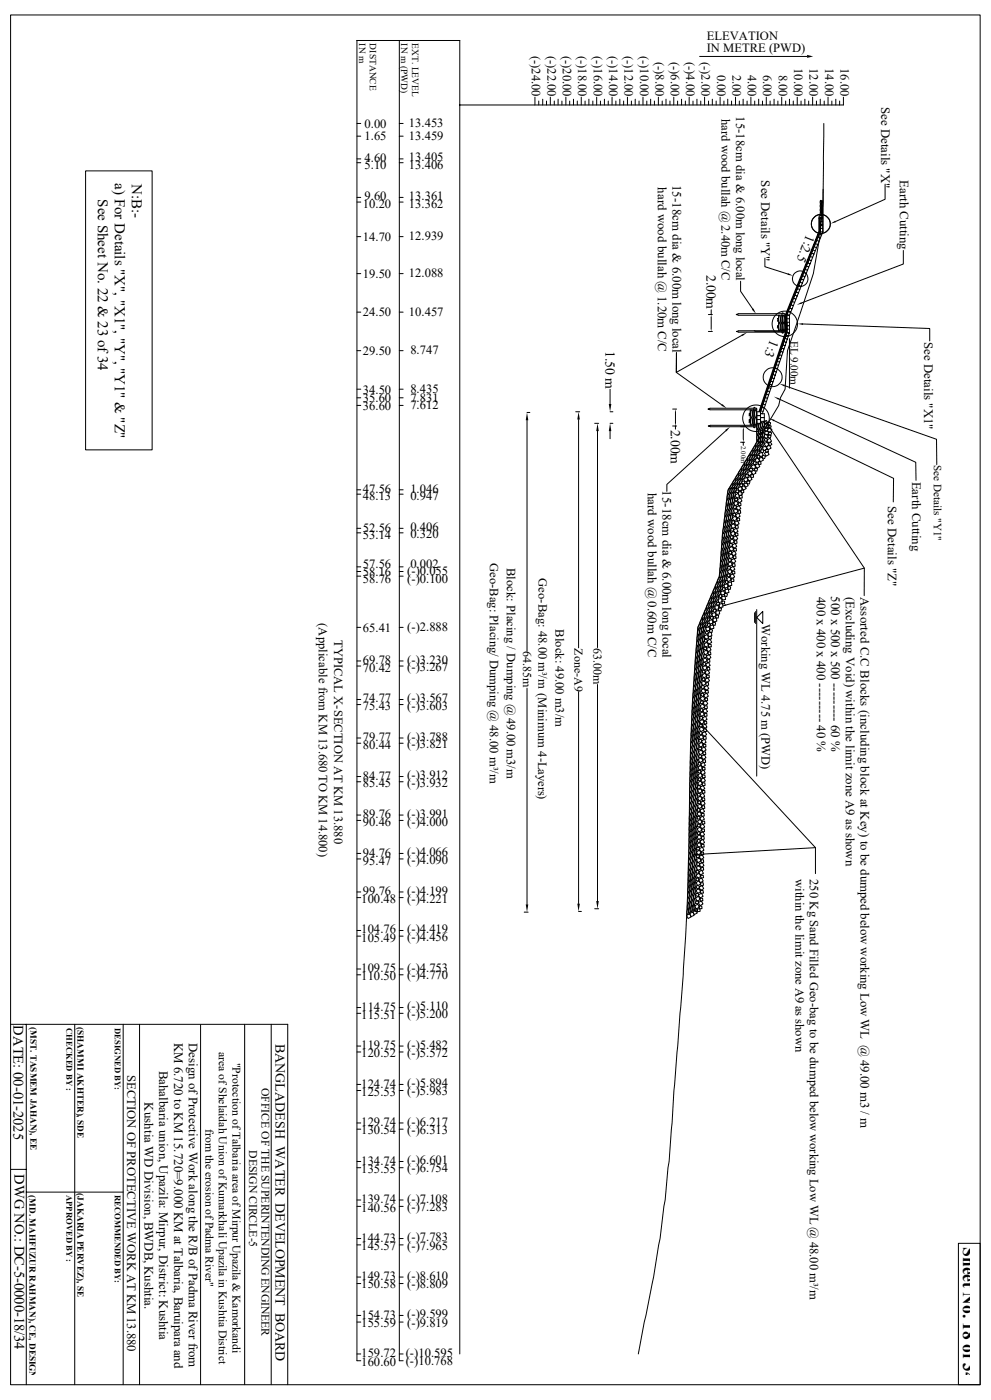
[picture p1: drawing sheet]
<svg xmlns="http://www.w3.org/2000/svg" width="297mm" height="420mm" viewBox="0 0 297 420" stroke-linecap="round" stroke-linejoin="round" font-family="sans-serif">
<defs><g id="words">
<text font-size="5.2" x="288.6" y="374.1" transform="rotate(90 288.6 374.1)">Sheet No. 18 of 34</text>
<g font-size="4.5">
<text x="29.3" y="59.8" transform="rotate(90 29.3 59.8)">See Sheet No. 22 &amp; 23 of 34</text>
<text x="34.4" y="55" transform="rotate(90 34.4 55)">a) For Details &quot;X&quot;, &quot;X1&quot;, &quot;Y&quot;, &quot;Y1&quot; &amp; &quot;Z&quot;</text>
<text x="39.5" y="55.2" transform="rotate(90 39.5 55.2)">N:B:-</text>
</g>
<g font-size="4.4">
<text x="4" y="307.6" transform="rotate(90 4 307.6)">DATE: 00-01-2025</text>
<text x="4.3" y="352.3" transform="rotate(90 4.3 352.3)">DWG NO.: DC-5-0000-18/34</text>
</g>
<text font-size="4.2" x="82.6" y="313.1" transform="rotate(90 82.6 313.1)">BANGLADESH WATER DEVELOPMENT BOARD</text>
<g font-size="4.1">
<text x="241.7" y="70.3" transform="rotate(112 241.7 70.3)">1:2.5</text>
<text x="211.8" y="82.4" transform="rotate(90 211.8 82.4)">2.00m</text>
<text x="230.9" y="101.7" transform="rotate(112 230.9 101.7)">1:3</text>
<text x="181.5" y="105.2" transform="rotate(90 181.5 105.2)">1.50 m</text>
<text x="201.1" y="128.9" transform="rotate(90 201.1 128.9)">2.00m</text>
</g>
<g font-size="3.9">
<text x="264.1" y="32.1" transform="rotate(90 264.1 32.1)">See Details &quot;X&quot;</text>
<text x="197.1" y="56.2" transform="rotate(90 197.1 56.2)">hard wood bullah @ 1.20m C/C</text>
<text x="201.6" y="55.5" transform="rotate(90 201.6 55.5)">15-18cm dia &amp; 6.00m long local</text>
<text x="228.1" y="54.1" transform="rotate(90 228.1 54.1)">See Details &quot;Y&quot;</text>
<text x="269.7" y="54" transform="rotate(90 269.7 54)">Earth Cutting</text>
<text x="276.9" y="102.6" transform="rotate(90 276.9 102.6)">See Details &quot;X1&quot;</text>
<text x="194.1" y="147.8" transform="rotate(90 194.1 147.8)">hard wood bullah @ 0.60m C/C</text>
<text x="198.5" y="147.1" transform="rotate(90 198.5 147.1)">15-18cm dia &amp; 6.00m long local</text>
<text x="273.3" y="144.5" transform="rotate(90 273.3 144.5)">Earth Cutting</text>
<text x="266.1" y="151.9" transform="rotate(90 266.1 151.9)">See Details &quot;Z&quot;</text>
<text x="244.8" y="179.1" transform="rotate(90 244.8 179.1)">400 x 400 x 400 --------- 40 %</text>
<text x="249.1" y="178.9" transform="rotate(90 249.1 178.9)">500 x 500 x 500 --------- 60 %</text>
<text x="253.4" y="179" transform="rotate(90 253.4 179)">(Excluding Void) within the limit zone A9 as shown</text>
<text x="257.9" y="179.1" transform="rotate(90 257.9 179.1)">Assorted C.C Blocks (including block at Key) to be dumped below working Low WL @ 49.00 m3 / m</text>
<text x="52.2" y="312.8" transform="rotate(90 52.2 312.8)">KM 6.720 to KM 15.720=9.000 KM at Talbaria, Baruipara and</text>
<text x="56.6" y="312.9" transform="rotate(90 56.6 312.9)">Design of Protective Work along the R/B of Padma River from</text>
<text x="47.7" y="321.2" transform="rotate(90 47.7 321.2)">Bahalbaria union, Upazila: Mirpur, District: Kushtia</text>
<text x="43.3" y="330.7" transform="rotate(90 43.3 330.7)">Kushtia WD Division, BWDB, Kushtia.</text>
</g>
<g font-size="3.8">
<text x="159.4" y="16.7" transform="rotate(90 159.4 16.7)">(-)24.00</text>
<text x="164" y="16.7" transform="rotate(90 164 16.7)">(-)22.00</text>
<text x="168.7" y="16.7" transform="rotate(90 168.7 16.7)">(-)20.00</text>
<text x="173.3" y="16.7" transform="rotate(90 173.3 16.7)">(-)18.00</text>
<text x="177.9" y="16.7" transform="rotate(90 177.9 16.7)">(-)16.00</text>
<text x="182.5" y="16.7" transform="rotate(90 182.5 16.7)">(-)14.00</text>
<text x="187.2" y="16.7" transform="rotate(90 187.2 16.7)">(-)12.00</text>
<text x="191.8" y="16.7" transform="rotate(90 191.8 16.7)">(-)10.00</text>
<text x="211.8" y="12">ELEVATION</text>
<text x="211.8" y="15.6">IN METRE (PWD)</text>
<text x="196.4" y="18.5" transform="rotate(90 196.4 18.5)">(-)8.00</text>
<text x="201" y="18.5" transform="rotate(90 201 18.5)">(-)6.00</text>
<text x="205.7" y="18.5" transform="rotate(90 205.7 18.5)">(-)4.00</text>
<text x="210.3" y="18.5" transform="rotate(90 210.3 18.5)">(-)2.00</text>
<text x="214.9" y="22.4" transform="rotate(90 214.9 22.4)">0.00</text>
<text x="219.5" y="22.4" transform="rotate(90 219.5 22.4)">2.00</text>
<text x="224.2" y="22.4" transform="rotate(90 224.2 22.4)">4.00</text>
<text x="228.8" y="22.4" transform="rotate(90 228.8 22.4)">6.00</text>
<text x="233.4" y="22.4" transform="rotate(90 233.4 22.4)">8.00</text>
<text x="238" y="20.4" transform="rotate(90 238 20.4)">10.00</text>
<text x="242.7" y="20.4" transform="rotate(90 242.7 20.4)">12.00</text>
<text x="247.3" y="20.4" transform="rotate(90 247.3 20.4)">14.00</text>
<text x="251.9" y="20.4" transform="rotate(90 251.9 20.4)">16.00</text>
<text x="216.3" y="35.6" transform="rotate(90 216.3 35.6)">hard wood bullah @ 2.40m C/C</text>
<text x="220.6" y="34.9" transform="rotate(90 220.6 34.9)">15-18cm dia &amp; 6.00m long local</text>
<text x="109.2" y="38.3">0.00</text>
<text x="122.5" y="38.2">13.453</text>
<text x="122.5" y="42">13.459</text>
<text x="109.2" y="42.1">1.65</text>
<text x="109.2" y="48.5">4.60</text>
<text x="109.2" y="50.8">5.10</text>
<text x="122.5" y="48.3">13.405</text>
<text x="122.5" y="50.6">13.406</text>
<text x="122.5" y="59.9">13.361</text>
<text x="108.8" y="62.5">10.20</text>
<text x="109.2" y="60.1">9.60</text>
<text x="122.5" y="62.4">13.362</text>
<text x="108.8" y="72.3">14.70</text>
<text x="122.5" y="72.1">12.939</text>
<text x="108.8" y="83.4">19.50</text>
<text x="122.5" y="83.2">12.088</text>
<text x="108.8" y="94.9">24.50</text>
<text x="122.5" y="94.8">10.457</text>
<text x="108.8" y="106.5">29.50</text>
<text x="123" y="106.3">8.747</text>
<text x="108.8" y="118.1">34.50</text>
<text x="123" y="117.9">8.435</text>
<text x="108.8" y="120.6">35.60</text>
<text x="108.8" y="122.9">36.60</text>
<text x="123" y="120.5">7.831</text>
<text x="123" y="122.8">7.612</text>
<text x="108.8" y="147.9">47.56</text>
<text x="123" y="147.8">1.046</text>
<text x="123" y="149.9">0.947</text>
<text x="108.8" y="150">48.13</text>
<text x="108.8" y="159.5">52.56</text>
<text x="108.8" y="161.6">53.14</text>
<text x="123" y="159.3">0.406</text>
<text x="123" y="161.5">0.320</text>
<text x="108.8" y="170.4">57.56</text>
<text x="108.8" y="172.7">58.16</text>
<text x="122" y="172.6">(-)0.055</text>
<text x="123" y="170.3">0.002</text>
<text x="146.8" y="169" transform="rotate(90 146.8 169)">Geo-Bag: Placing/ Dumping @ 48.00 m³/m</text>
<text x="151.9" y="170.4" transform="rotate(90 151.9 170.4)">Block: Placing / Dumping @ 49.00 m3/m</text>
<text x="161.4" y="173.5" transform="rotate(90 161.4 173.5)">Geo-Bag: 48.00 m³/m (Minimum 4-Layers)</text>
<text x="108.8" y="175">58.76</text>
<text x="122" y="174.9">(-)0.100</text>
<text x="95.5" y="187" transform="rotate(90 95.5 187)">(Applicable from KM 13.680 TO KM 14.800)</text>
<text x="100.2" y="192" transform="rotate(90 100.2 192)">TYPICAL X-SECTION AT KM 13.880</text>
<text x="108.8" y="189.5">65.41</text>
<text x="122" y="189.4">(-)2.888</text>
<text x="166.5" y="188.8" transform="rotate(90 166.5 188.8)">Block: 49.00 m3/m</text>
<text x="228.2" y="187.3" transform="rotate(90 228.2 187.3)">Working WL 4.75 m (PWD)</text>
<text x="108.8" y="199.3">69.78</text>
<text x="108.8" y="201.6">70.42</text>
<text x="122" y="199.1">(-)3.230</text>
<text x="122" y="201.4">(-)3.267</text>
<text x="108.8" y="210.7">74.77</text>
<text x="108.8" y="213">75.43</text>
<text x="122" y="210.6">(-)3.567</text>
<text x="122" y="212.9">(-)3.603</text>
<text x="108.8" y="222.3">79.77</text>
<text x="108.8" y="224.6">80.44</text>
<text x="122" y="222.2">(-)3.788</text>
<text x="122" y="224.5">(-)3.821</text>
<text x="108.8" y="233.9">84.77</text>
<text x="122" y="233.7">(-)3.912</text>
<text x="108.8" y="236.2">85.45</text>
<text x="122" y="236.1">(-)3.932</text>
<text x="108.8" y="245.4">89.76</text>
<text x="122" y="245.3">(-)3.991</text>
<text x="108.8" y="247.8">90.46</text>
<text x="122" y="247.7">(-)4.000</text>
<text x="108.8" y="257">94.76</text>
<text x="122" y="256.8">(-)4.066</text>
<text x="108.8" y="259.4">95.47</text>
<text x="122" y="259.2">(-)4.090</text>
<text x="238.4" y="263.8" transform="rotate(90 238.4 263.8)">within the limit zone A9 as shown</text>
<text x="242.7" y="263.7" transform="rotate(90 242.7 263.7)">250 Kg Sand Filled Geo-bag to be dumped below working Low WL @ 48.00 m³/m</text>
<text x="108.8" y="268.5">99.76</text>
<text x="122" y="268.4">(-)4.199</text>
<text x="108.3" y="270.9">100.48</text>
<text x="122" y="270.8">(-)4.221</text>
<text x="108.3" y="280">104.76</text>
<text x="122" y="279.9">(-)4.419</text>
<text x="108.3" y="282.5">105.49</text>
<text x="122" y="282.4">(-)4.456</text>
<text x="108.3" y="291.6">109.75</text>
<text x="122" y="291.5">(-)4.753</text>
<text x="122" y="293.8">(-)4.770</text>
<text x="108.3" y="294">110.50</text>
<text x="108.3" y="303.2">114.75</text>
<text x="108.3" y="305.6">115.51</text>
<text x="122" y="303.1">(-)5.110</text>
<text x="122" y="305.4">(-)5.200</text>
<text x="108.3" y="314.7">119.75</text>
<text x="108.3" y="317.2">120.52</text>
<text x="122" y="314.6">(-)5.482</text>
<text x="122" y="317">(-)5.572</text>
<text x="38.1" y="322.5" transform="rotate(90 38.1 322.5)">SECTION OF PROTECTIVE WORK AT KM 13.880</text>
<text x="108.3" y="326.3">124.74</text>
<text x="108.3" y="328.7">125.53</text>
<text x="122" y="326.1">(-)5.894</text>
<text x="122" y="328.6">(-)5.983</text>
<text x="108.3" y="337.9">129.74</text>
<text x="108.3" y="340.3">130.54</text>
<text x="122" y="337.7">(-)6.217</text>
<text x="122" y="340.1">(-)6.313</text>
<text x="108.3" y="349.4">134.74</text>
<text x="108.3" y="351.9">135.55</text>
<text x="122" y="349.3">(-)6.601</text>
<text x="122" y="351.7">(-)6.754</text>
<text x="108.3" y="360.9">139.74</text>
<text x="108.3" y="363.5">140.56</text>
<text x="122" y="360.8">(-)7.108</text>
<text x="122" y="363.3">(-)7.283</text>
<text x="108.3" y="372.5">144.73</text>
<text x="108.3" y="375">145.57</text>
<text x="122" y="372.4">(-)7.783</text>
<text x="122" y="374.9">(-)7.965</text>
<text x="122" y="383.9">(-)8.610</text>
<text x="108.3" y="384">149.73</text>
<text x="108.3" y="386.5">150.58</text>
<text x="122" y="386.4">(-)8.809</text>
<text x="108.3" y="395.6">154.73</text>
<text x="122" y="395.5">(-)9.599</text>
<text x="108.3" y="398.1">155.59</text>
<text x="122" y="398">(-)9.819</text>
<text x="108.3" y="407.2">159.72</text>
<text x="121.6" y="407">(-)10.595</text>
<text x="108.3" y="409.7">160.60</text>
<text x="121.6" y="409.6">(-)10.768</text>
</g>
<g font-size="3.6">
<text x="156.8" y="195.4" transform="rotate(90 156.8 195.4)">64.85m</text>
<text x="172.2" y="194.5" transform="rotate(90 172.2 194.5)">Zone-A9</text>
<text x="177.9" y="194.3" transform="rotate(90 177.9 194.3)">63.00m</text>
</g>
<g font-size="3.5">
<text x="65.6" y="315.5" transform="rotate(90 65.6 315.5)">area of Shelaidah Union of Kumarkhali Upazila in Kushtia District</text>
<text x="69.6" y="318.8" transform="rotate(90 69.6 318.8)">&quot;Protection of Talbaria area of Mirpur Upazila &amp; Kamorkandi</text>
<text x="78.4" y="326.3" transform="rotate(90 78.4 326.3)">OFFICE OF THE SUPERINTENDING ENGINEER</text>
<text x="61.6" y="338.8" transform="rotate(90 61.6 338.8)">from the erosion of Padma River&quot;</text>
<text x="74.6" y="345.1" transform="rotate(90 74.6 345.1)">DESIGN CIRCLE-5</text>
</g>
<g font-size="3.3">
<text x="236.9" y="102.2" transform="rotate(90 236.9 102.2)">EL 9.00m</text>
<text x="279.8" y="139.5" transform="rotate(90 279.8 139.5)">See Details &quot;Y1&quot;</text>
</g>
<g font-size="2.8">
<text x="107.6" y="13" transform="rotate(90 107.6 13)">IN m</text>
<text x="110.8" y="13" transform="rotate(90 110.8 13)">DISTANCE</text>
<text x="120.3" y="13" transform="rotate(90 120.3 13)">IN m (PWD)</text>
<text x="123.5" y="13" transform="rotate(90 123.5 13)">EXT. LEVEL</text>
<text x="9.1" y="308.1" transform="rotate(90 9.1 308.1)">(MST. TASMEM JAHAN), EE</text>
<text x="23.2" y="308.1" transform="rotate(90 23.2 308.1)">(SHAMMI AKHTER), SDE</text>
<text x="8.8" y="358.6" transform="rotate(90 8.8 358.6)">(MD. MAHFUZUR RAHMAN), CE, DESIGN</text>
<text x="23.2" y="358" transform="rotate(90 23.2 358)">(JAKARIA PERVEZ), SE</text>
</g>
<g font-size="2.6">
<text x="19.9" y="308.4" transform="rotate(90 19.9 308.4)">CHECKED BY :</text>
<text x="34.5" y="308.4" transform="rotate(90 34.5 308.4)">DESIGNED BY:</text>
<text x="19.9" y="358.5" transform="rotate(90 19.9 358.5)">APPROVED BY :</text>
<text x="34.5" y="358.5" transform="rotate(90 34.5 358.5)">RECOMMENDED BY:</text>
</g>
<text font-size="2" x="222.1" y="133.8" transform="rotate(90 222.1 133.8)">2.00m</text>
</g></defs>
<g fill="none" stroke="#000" stroke-width=".3">
<path d="M3.2 4.5h290.6v410.9h-290.6zM119.7 12.1v396.1h1.1M209.7 16.9h32.2M107 37h1.1M119.7 37h1.1M160.3 29.2v2.3M161.5 30.3v1.2M162.6 29.8v1.7M163.8 30.3v1.2M164.9 29.2v2.3M166.1 30.3v1.2M167.3 29.8v1.7"/>
<path d="M168.4 30.3v1.2M169.6 29.2v2.3M170.7 30.3v1.2M171.9 29.8v1.7M173 30.3v1.2M174.2 29.2v2.3M175.3 30.3v1.2M176.5 29.8v1.7M177.7 30.3v1.2M178.8 29.2v2.3M180 30.3v1.2M181.1 29.8v1.7"/>
<path d="M182.3 30.3v1.2M183.4 29.2v2.3M184.6 30.3v1.2M185.8 29.8v1.7M186.9 30.3v1.2M188 29.2v2.3M189.2 30.3v1.2M190.4 29.8v1.7M191.5 30.3v1.2M192.7 29.2v2.3M193.8 30.3v1.2M195 29.8v1.7"/>
<path d="M196.1 30.3v1.2M197.3 29.2v2.3M198.5 30.3v1.2M199.6 29.8v1.7M200.8 30.3v1.2M201.9 29.2v2.3M203.1 30.3v1.2M204.3 29.8v1.7M205.4 30.3v1.2M206.5 29.2v2.3M207.7 30.3v1.2M208.9 29.8v1.7"/>
<path d="M210 30.3v1.2M211.2 29.2v2.3M212.3 30.3v1.2M213.5 29.8v1.7M214.6 30.3v1.2M215.8 29.2v2.3M217 30.3v1.2M218.1 29.8v1.7M219.2 30.3v1.2M220.4 29.2v2.3M221.6 30.3v1.2M222.7 29.8v1.7"/>
<path d="M223.9 30.3v1.2M225 29.2v2.3M226.2 30.3v1.2M227.4 29.8v1.7M228.5 30.3v1.2M229.7 29.2v2.3M230.8 30.3v1.2M232 29.8v1.7M233.1 30.3v1.2M234.3 29.2v2.3M235.5 30.3v1.2M236.6 29.8v1.7"/>
<path d="M237.7 30.3v1.2M238.9 29.2v2.3M240.1 30.3v1.2M241.2 29.8v1.7M242.4 30.3v1.2M243.5 29.2v2.3M244.7 30.3v1.2M245.8 29.8v1.7M246.9 37l-.1 10.7a144.6 144.6 0 0 1-3 34.4l-7.8 23.1-.7 11.6-1.4 2.5-.5 2.3-15.2 25.3a234.2 234.2 0 0 0-2.6 25.9l-6.5 15.4a770.1 770.1 0 0 0-2.7 67.8 690 690 0 0 1-2.6 48l-3.3 44.4-.3 1.9a364.7 364.7 0 0 1-7.1 46.3l-1.8 9.6M247 30.3v1.2M248.2 29.2v2.3M249.3 30.3v1.2"/>
<path d="M250.5 29.8v1.7M251.6 30.3v1.2M252.8 29.2v2.3h-115M25.7 51.3h19.9v83.7h-19.9zM107 40.9h1.1M107 47.7h1.1M107 48.8h1.1M107 59.2h1.1M119.7 40.9h1.1M119.7 47.7h1.1M119.7 48.8h1.1M119.7 59.2h1.1"/>
<path d="M246.7 56.8v12.6l-10.1 25.2M265.3 55.2v4.6l-14.9 6.7M107 60.6h1.1M107 71h1.1M119.7 60.6h1.1M119.7 71h1.1M229.2 77.4v2.6l6.9 2.2M241.7 79.8l.7 .3M242.1 78.9l.7 .3M242.5 77.9l.7 .3M242.9 77l.6 .2M243.3 76l.6 .2"/>
<path d="M243.7 75l.6 .3M244.1 74l.6 .3M244.4 73.1l.7 .3M244.8 72.1l.6 .3M245.2 71.2l.7 .2M245.6 70.2l.7 .2M245.6 65.4v4.1l-9.9 24.9v5.3l-8 23.8M245.7 64.7h.8M245.8 67.5h.7M245.8 68.5h.7M245.9 62.5a.62 .62 0 0 1 0 1zM245.9 63.6a.62 .62 0 0 1 0 1z"/>
<path d="M245.9 60.2a.62 .62 0 0 1 0 1zM245.9 61.3a.62 .62 0 0 1 0 1zM246.3 62.5a.62 .62 0 0 1 0 1zM246.3 63.6a.62 .62 0 0 1 0 1zM246.3 60.2a.62 .62 0 0 1 0 1zM246.3 61.3a.62 .62 0 0 1 0 1zM246.5 64.7h-1v.7h1h-.7v4.2l-9.9 24.8v5.4l.6 .2M246.5 64.7v4.9h-.7v-3.2h.7M246.5 65.4h-1.1v4.1l-10 24.9v5.2l-7.9 23.9M270.7 75.1v4.1l-30.4 11.6M107 82.1h1.1M107 93.6h1.1"/>
<path d="M119.7 82.1h1.1M119.7 93.6h1.1M212.3 94.4h1.2M212.3 99.4h1.2M213.1 92.9v1.5M213.1 95.3v3.2M220.6 94.4l.7-.3h13.9v.5h-13.9zM222 84.4v3l3.6 5.3M226 99.2l.4 .2h8.8M233.3 97.8l-.3-.2 .3 .2-.3 .4M233.3 98.1l-.3-.3 .3 .3-.3 .3M233.3 95.8l-.3-.3 .3 .3-.3 .3"/>
<path d="M233.3 96.1l-.3-.3 .3 .3-.3 .3M233.3 94.6v4.6M233.5 94.7a1.65 1.65 0 0 1 .3 2v.2a1.65 1.65 0 0 1-.4-2.1zM233.6 96.9a1.65 1.65 0 0 1 .3 2.1l-.1 .1a1.65 1.65 0 0 1-.3-2zM234.1 94.7a1.65 1.65 0 0 1 .4 2l-.1 .2a1.65 1.65 0 0 1-.3-2.1zM234.2 96.9a1.65 1.65 0 0 1 .3 2.1l-.1 .1a1.65 1.65 0 0 1-.3-2zM234.4 99.2l.1-.3 .3 .3M234.4 99.7l.1 .2 .3-.2M234.4 94.1l.1-.2 .3 .2M234.4 94.6l.1 .3 .3-.3M234.4 94.2v5.6M234.8 94.7a1.65 1.65 0 0 1 .3 2l-.1 .2a1.65 1.65 0 0 1-.3-2.1z"/>
<path d="M234.8 96.9a1.65 1.65 0 0 1 .4 2l-.1 .2a1.65 1.65 0 0 1-.4-2zM235.2 94.6v5.1h-13.8l-.7-.3 .7-.2h13.8M235.9 97.7h.7zM235.9 98.8h.7M235.9 97.7h.7M235.9 95.6h.7M235.9 99.7l-8 23.9M235.9 94.6h.7M235.9 94.3l.7 .3M236.3 93.4l.7 .2M236.6 96.7h-.7v3.1h.7M236.6 94.6v5.2"/>
<path d="M236.6 99.8l-8.1 24.3-.6-.2M236.7 92.4l.7 .3M237.1 91.4l.6 .3M237.5 90.5l.6 .2M237.9 89.5l.6 .2M238.3 88.6l.6 .2M238.6 87.6l.7 .2M239 86.6l.7 .3M239.4 85.6l.7 .3M239.8 84.7l.7 .2M240.2 83.7l.6 .3M240.6 82.8l.6 .2"/>
<path d="M240.7 97.2l37.9 1.4v3.7M241 81.8l.6 .2M241.3 80.8l.7 .3M107 105.2h1.1M107 116.8h1.1M107 119.3h1.1M119.7 105.2h1.1M119.7 116.8h1.1M119.7 119.3h1.1M182.8 116.8v4.4M222.4 100.6l-19.7 11.1v-5.9v5.9l13.7 9.8M229.4 119.3l.6 .2"/>
<path d="M229.7 118.3l.6 .2M230 117.3l.7 .2M230.3 116.3l.7 .2M230.7 115.3l.7 .2M231 114.3l.6 .3M231.4 113.4l.6 .2M231.6 112.4l.7 .2M232 111.4l.7 .2M232.3 110.4l.7 .2M232.7 109.4l.6 .2M233 108.4l.6 .2M233.3 107.4l.7 .3"/>
<path d="M233.4 119.7l41 19 .1 5.4M233.6 106.4l.7 .3M234 105.5l.6 .2M234.3 104.5l.6 .2M234.6 103.5l.7 .2M234.9 102.5l.7 .2M235.2 115.7l45.5 16.1 .1 7.6M235.3 101.5l.6 .2M235.6 100.5l.7 .3M236.6 101.6v14.9M107 121.6h1.1M119.7 121.6h1.1"/>
<path d="M157.9 123.7h.9M157.9 126.1v69.3M172.6 123.5h1.1M173.4 125.9v68.5M178.2 127h1.2M179.1 129.3v65M182.8 123.5h.9M182.8 127h.9M182.8 129.3v2.3M201.6 122.7h1.2M201.6 127.8h1.2M202.4 123.7v3.2"/>
<path d="M202.4 127.8v.9M212.2 122.7l.6-.2h14v.4h-14zM217.6 129.2l-17.7 16.1v2.1M222 132.7h1.1M222.8 129v2.7M222.8 132.7v.9M222.8 139.4h.2a1.2 1.2 0 0 1-.8 1.4zM223.5 139.5l.1-.1a1.2 1.2 0 0 1-.8 1.4zM223.7 138l.2-.1a1.2 1.2 0 0 1-.8 1.4zM224.2 139.4h.2a1.2 1.2 0 0 1-.8 1.4zM224.4 138.1l.1-.1a1.2 1.2 0 0 1-.8 1.4zM224.6 136.5l.1-.1a1.2 1.2 0 0 1-.8 1.4z"/>
<path d="M224.8 139.6l.2-.1a1.2 1.2 0 0 1-.8 1.4zM224.8 126.2l-.3-.3 .3 .3-.3 .3M224.8 126.4l-.3-.2 .3 .2-.3 .4M224.8 124.2l-.3-.3 .3 .3-.3 .3M224.8 124.5l-.3-.3 .3 .3-.3 .3M224.8 122.9v4.7M225 123a1.65 1.65 0 0 1 .4 2.1l-.1 .1a1.65 1.65 0 0 1-.3-2zM225 125.3a1.65 1.65 0 0 1 .4 2l-.1 .2a1.65 1.65 0 0 1-.3-2zM225.1 138l.2-.1a1.2 1.2 0 0 1-.8 1.4zM225.1 139.8l1-.4 .4 .9-.9 .5zM225.3 136.6l.1-.1a1.2 1.2 0 0 1-.8 1.4zM225.4 135.3l.2-.1a1.2 1.2 0 0 1-.9 1.4z"/>
<path d="M225.7 123a1.65 1.65 0 0 1 .3 2.1l-.1 .1a1.65 1.65 0 0 1-.3-2zM225.7 125.3a1.65 1.65 0 0 1 .3 2l-.1 .2a1.65 1.65 0 0 1-.3-2zM225.7 138.1l.1-.1a1.2 1.2 0 0 1-.8 1.4zM225.9 127.6l.1-.3 .3 .3M225.9 128.1l.1 .2 .3-.2M225.9 122.5l.1-.3 .3 .3M225.9 123l.1 .2 .3-.2M225.9 122.6v5.6M225.9 136.5l.2-.1a1.2 1.2 0 0 1-.8 1.4zM225.9 138.4l.8 .3-.3 .7-.7-.2zM226 135.3l.2-.1a1.2 1.2 0 0 1-.8 1.4zM226.2 133.8l.2-.1a1.2 1.2 0 0 1-.8 1.4z"/>
<path d="M226.3 137.9l.9-.5 .5 .9-1 .5zM226.3 123a1.65 1.65 0 0 1 .4 2.1l-.1 .1a1.65 1.65 0 0 1-.4-2zM226.3 125.3a1.65 1.65 0 0 1 .4 2l-.1 .2a1.65 1.65 0 0 1-.4-2.1zM226.3 139.6l.9-.5 .5 .9-.9 .5zM226.6 136.7l.1-.1a1.2 1.2 0 0 1-.8 1.4zM226.7 135.2l.2-.1a1.2 1.2 0 0 1-.8 1.4zM226.8 125.9h1.1v1.1h-1.1zM226.8 123.8v3.9M226.8 124.7h1.1v-1.2h-1.1v1.2h1.1M226.8 122.9v5.1h-13.9l-.6-.2 .6-.2h13.9M226.8 126.2v6.5M226.9 133.9l.1-.1a1.2 1.2 0 0 1-.8 1.4z"/>
<path d="M227 127.1a1.23 1.23 0 0 1 0 1.6l-.2-.9zM227 128.7a1.23 1.23 0 0 1 0 1.7l-.2-.9zM227 130.5a1.23 1.23 0 0 1 0 1.7l-.2-1zM227.1 132.3l.1-.1a1.2 1.2 0 0 1-.8 1.4zM227.1 136.5l.7 .3-.2 .7-.8-.2zM227.2 138.6l.8-.1 .1 .8-.8 .1zM227.4 135.3l.1-.1a1.2 1.2 0 0 1-.8 1.4zM227.4 136.1l.9-.4 .5 .9-1 .5zM227.4 137.6l.9-.5 .5 .9-.9 .5zM227.6 133.8l.2-.1a1.2 1.2 0 0 1-.9 1.4zM227.6 131.3a1.23 1.23 0 0 1-.1 1.7l-.1-1zM227.6 127a1.23 1.23 0 0 1 0 1.7l-.2-.9z"/>
<path d="M227.6 128.7a1.23 1.23 0 0 1 0 1.7l-.2-.9zM227.6 130a1.23 1.23 0 0 1 0 1.7l-.2-1zM227.8 132.4l.1-.1a1.2 1.2 0 0 1-.8 1.4zM227.9 125.3h1.2v1.1h-1.2zM227.9 124.7v1.2h-1.1M227.9 124.7h-1.1v1.2h1.1M227.9 125.3h1.2v-1.2h-1.2v1.2h1.2M228 123.2l.7 .2M228.2 133.9l.1-.1a1.2 1.2 0 0 1-.8 1.4zM228.2 134.8l.7 .3-.2 .7-.8-.2zM228.2 131a1.23 1.23 0 0 1-.1 1.7l-.1-1zM228.2 126.7a1.23 1.23 0 0 1 0 1.7l-.2-.9z"/>
<path d="M228.2 128.4a1.23 1.23 0 0 1 0 1.7l-.2-.9zM228.2 129.7a1.23 1.23 0 0 1 0 1.7l-.2-1zM228.4 122.2l.6 .3M228.4 132.3l.2-.1a1.2 1.2 0 0 1-.8 1.4zM228.5 134.3l.9-.5 .5 .9-1 .5zM228.6 136.6l.8 .2-.2 .8-.9-.3zM228.7 131.3a1.23 1.23 0 0 1-.1 1.6l-.1-.9zM228.7 121.2l.7 .3M228.7 132.7l.2-.2a1.11 1.11 0 0 1-.4 1.6l-.1-.7zM228.8 129.8a1.23 1.23 0 0 1-.1 1.6l-.1-.9zM228.8 126.5a1.23 1.23 0 0 1 0 1.7l-.2-.9zM228.8 128.2a1.23 1.23 0 0 1 0 1.6l-.2-.9z"/>
<path d="M229 126.5l.7-.3 .4 .7-.8 .3zM229 133.1l1-.5 .5 1-1 .4zM229 120.3l.7 .2M229.1 135.9l.9-.4 .5 .9-.9 .5zM229.4 130.2l.9 .4-.5 1-.9-.5zM229.4 134.9l.8-.1 .1 .8-.8 .1zM229.4 128.4l.8 .3-.3 .7-.7-.2zM229.5 127l.9 .5-.4 .9-1-.4zM229.5 131.4l.6 .5-.5 .6-.6-.5zM229.5 129.2l.9 .5-.4 .9-1-.5zM229.7 134l.9-.5 .5 1-.9 .4zM229.8 132l1-.5 .4 .9-.9 .5z"/>
<path d="M230 127.2l29 43.2v8.3M230.2 133.1l.7-.4 .5 .6-.7 .5zM230.2 126.6l.8 .2-.3 .8-.7-.3zM230.3 130.4l.8 .3-.3 .7-.7-.2zM230.4 127.6l.7 .2-.2 .8-.8-.3zM230.4 128.3l1 .5-.5 .9-.9-.5zM230.5 129.6l.8 .2-.3 .8-.7-.3zM232 126.2l35.8 17.3-.1 7.1M107 146.9h1.1M107 148.3h1.1M107 158.5h1.1M107 159.9h1.1"/>
<path d="M119.7 146.9h1.1M119.7 148.3h1.1M119.7 158.5h1.1M119.7 159.9h1.1M216.8 159.9a1.17 1.17 0 0 1-.2 1.6l-.1-1zM217 158.2a1.17 1.17 0 0 1-.3 1.6v-.9zM217.2 156.5a1.17 1.17 0 0 1-.2 1.6l-.1-.9zM217.4 154.9a1.17 1.17 0 0 1-.2 1.6l-.1-1zM217.5 159.7a1.17 1.17 0 0 1-.3 1.6v-.9zM217.6 153.2a1.17 1.17 0 0 1-.2 1.6l-.1-1zM217.6 158a1.17 1.17 0 0 1-.2 1.6l-.1-.9zM217.8 151.5a1.17 1.17 0 0 1-.2 1.6v-.9z"/>
<path d="M217.8 156.4a1.17 1.17 0 0 1-.2 1.6v-.9zM218 149.8a1.17 1.17 0 0 1-.2 1.6l-.1-.9zM218.1 154.7a1.17 1.17 0 0 1-.3 1.6v-.9zM218.1 159.4a1.17 1.17 0 0 1-.3 1.6v-.9zM218.3 148.2a1.17 1.17 0 0 1-.3 1.6v-1zM218.3 153a1.17 1.17 0 0 1-.3 1.6v-.9zM218.3 157.8a1.17 1.17 0 0 1-.3 1.6v-.9zM218.4 151.3a1.17 1.17 0 0 1-.2 1.7l-.1-1zM218.5 146.5a1.17 1.17 0 0 1-.3 1.6v-.9zM218.5 156.1a1.17 1.17 0 0 1-.3 1.6v-.9zM218.7 149.7a1.17 1.17 0 0 1-.3 1.6v-.9zM218.7 154.5a1.17 1.17 0 0 1-.3 1.6v-.9z"/>
<path d="M218.7 159.3a1.17 1.17 0 0 1-.3 1.6v-1zM218.9 152.8a1.17 1.17 0 0 1-.3 1.6v-.9zM218.9 157.6a1.17 1.17 0 0 1-.3 1.6v-.9zM218.9 148a1.17 1.17 0 0 1-.2 1.6l-.1-.9zM218.9 159.9l1-.5 .5 .9-.9 .5zM219 157.6l1-.5 .5 .9-1 .5zM219.1 151.1a1.17 1.17 0 0 1-.3 1.6v-.9zM219.1 155.9a1.17 1.17 0 0 1-.3 1.6v-.9zM219.1 146.3a1.17 1.17 0 0 1-.2 1.7l-.1-1zM219.2 158.4l.7 .3-.2 .7-.8-.2zM219.3 149.4a1.17 1.17 0 0 1-.3 1.6v-.9zM219.3 154.3a1.17 1.17 0 0 1-.2 1.6l-.1-1z"/>
<path d="M219.4 145.2h.1a1.2 1.2 0 0 1-.8 1.4zM219.5 155.4l.9-.5 .5 .9-.9 .5zM219.5 147.8a1.17 1.17 0 0 1-.3 1.6v-.9zM219.5 152.6a1.17 1.17 0 0 1-.3 1.6v-1zM219.5 156.1l.8 .3-.3 .7-.8-.2zM219.7 146.3a1.17 1.17 0 0 1-.2 1.6l-.1-1zM219.7 150.9a1.17 1.17 0 0 1-.2 1.6l-.1-.9zM219.8 153.1l.9-.5 .5 .9-.9 .5zM219.8 159l.9-.5 .5 .9-.9 .5zM219.8 150.8l1-.5 .5 .9-1 .5zM219.8 153.9l.8 .2-.3 .8-.7-.3zM219.9 149.3a1.17 1.17 0 0 1-.2 1.6l-.1-1z"/>
<path d="M220 145.3l.2-.1a1.2 1.2 0 0 1-.8 1.4zM220 151.6l.8 .2-.3 .9-.7-.3zM220.1 147.6a1.17 1.17 0 0 1-.2 1.6l-.1-.9zM220.1 156.7l.9-.5 .5 .9-.9 .5zM220.2 143.8h.2a1.2 1.2 0 0 1-.8 1.4zM220.3 148.5l.9-.5 .5 1-.9 .4zM220.3 160l.8-.1 .1 .8-.8 .1zM220.3 146.5l.2-.2a1.19 1.19 0 0 1-.5 1.6l-.1-.4zM220.4 149.4l.7 .2-.2 .8-.8-.3zM220.4 157.7l.8-.1 .1 .9h-.8zM220.4 154.4l1-.4 .4 .9-.9 .5zM220.6 152.2l.9-.5 .5 .9-.9 .5z"/>
<path d="M220.7 145.2h.2a1.2 1.2 0 0 1-.8 1.4zM220.7 146.9l.8 .3-.3 .7-.7-.2zM220.8 155.5l.8-.1 .1 .8-.8 .1zM220.9 143.9l.1-.1a1.2 1.2 0 0 1-.8 1.4zM221 149.9l.9-.5 .5 .9-1 .5zM221.1 142.4l.2-.1a1.2 1.2 0 0 1-.8 1.4zM221.1 146.4l.9-.4 .5 .9-.9 .5zM221.1 147.8l.9-.4 .5 .9-.9 .5zM221.1 153.2h.8l.1 .8-.8 .1zM221.2 150.9l.8-.1 .1 .8-.8 .1zM221.3 145.3l.2-.1a1.2 1.2 0 0 1-.8 1.4zM221.6 143.8l.1-.1a1.2 1.2 0 0 1-.8 1.4z"/>
<path d="M221.6 148.7l.8-.1 .1 .8-.8 .1zM221.7 142.5l.2-.1a1.2 1.2 0 0 1-.8 1.4zM221.9 145.1l.8 .2-.3 .8-.7-.3zM222 140.9l.1-.1a1.2 1.2 0 0 1-.8 1.4zM222 147.1l.8-.1 .1 .8-.8 .1zM222.2 143.9l.1-.1a1.2 1.2 0 0 1-.8 1.4zM222.2 146.1l1-.5 .4 1-.8 .5zM222.5 142.4l.1-.1a1.2 1.2 0 0 1-.8 1.4zM222.5 144.2l.8 .3-.3 .7-.8-.2zM222.6 141l.2-.1a1.2 1.2 0 0 1-.8 1.4zM222.8 143.7l1-.5 .4 .9-.9 .5zM222.8 145.3l1-.5 .4 .9-.9 .5z"/>
<path d="M223.1 142.5l.1-.1a1.2 1.2 0 0 1-.8 1.4zM223.3 140.9l.2-.1a1.2 1.2 0 0 1-.8 1.4zM223.6 142.3l.8 .2-.3 .8-.7-.3zM223.9 141l.2-.1a1.2 1.2 0 0 1-.8 1.4zM224 143.4l.9-.5 .5 .9-.9 .5zM224 144.2l.8 .2-.3 .8-.8-.2zM224 141.8l.9-.5 .5 .9-.9 .5zM224.8 140.4l.8 .3-.3 .7-.8-.2zM225 142.5l.8-.1v.8l-.8 .1zM225.2 141.5l.9-.5 .5 .9-1 .5zM226.3 140.3l.8 .3-.3 .8-.7-.3zM107 170.1h1.1"/>
<path d="M107 171.4h1.1M107 172.8h1.1M119.7 170.1h1.1M119.7 171.4h1.1M119.7 172.8h1.1M212.9 179.6l.2-.1a1.25 1.25 0 0 1-.7 1.5l.1-.6zM213.5 178.1l.2-.2a1.25 1.25 0 0 1-.6 1.6v-.7zM213.6 179.5l.1-.1a1.25 1.25 0 0 1-.6 1.5v-.6zM214.2 176.5l.2-.1a1.25 1.25 0 0 1-.7 1.5l.1-.7zM214.2 177.9l.2-.1a1.25 1.25 0 0 1-.7 1.5l.1-.6zM214.3 179.2l.2-.1a1.25 1.25 0 0 1-.6 1.5v-.6zM214.9 174.9l.2-.1a1.25 1.25 0 0 1-.7 1.5l.1-.6z"/>
<path d="M214.9 176.4l.2-.2a1.25 1.25 0 0 1-.7 1.6l.1-.7zM214.9 177.6l.2-.1a1.25 1.25 0 0 1-.6 1.5v-.6zM215 179.1l.2-.2a1.25 1.25 0 0 1-.7 1.6l.1-.7zM215.2 179.7l1-.2 .2 1.1-1 .2zM215.5 173.4l.2-.2a1.25 1.25 0 0 1-.6 1.6v-.7zM215.6 174.8l.1-.1a1.25 1.25 0 0 1-.6 1.5v-.6zM215.6 176.1l.2-.2a1.25 1.25 0 0 1-.7 1.6l.1-.7zM215.6 177.5l.2-.2a1.25 1.25 0 0 1-.6 1.6v-.7zM215.9 178.3l.6 .4-.5 .7-.6-.5zM215.9 171.7a1.19 1.19 0 0 1-.1 1.6l-.2-.9zM216 177.5l1-.3 .2 1.1-1 .2zM216 169.9a1.19 1.19 0 0 1-.1 1.6l-.1-.9z"/>
<path d="M216.2 168.3a1.19 1.19 0 0 1-.2 1.6l-.1-.9zM216.2 173.2l.2-.1a1.25 1.25 0 0 1-.7 1.5l.1-.6zM216.3 166.6a1.19 1.19 0 0 1-.1 1.6l-.2-.9zM216.3 174.5l.2-.1a1.25 1.25 0 0 1-.7 1.5l.1-.6zM216.3 175.9l.2-.1a1.25 1.25 0 0 1-.7 1.5l.1-.6zM216.3 179l1-.2 .2 1-1 .2zM216.4 164.9a1.19 1.19 0 0 1-.1 1.6l-.1-.9zM216.5 163.2a1.19 1.19 0 0 1-.1 1.6l-.1-.9zM216.5 171.4a1.19 1.19 0 0 1-.1 1.7l-.1-.9zM216.7 169.7a1.19 1.19 0 0 1-.2 1.6l-.1-.9zM216.7 161.5a1.17 1.17 0 0 1-.2 1.6l-.1-.9zM216.8 168.1a1.19 1.19 0 0 1-.1 1.6l-.2-.9z"/>
<path d="M216.8 176.2l.7 .5-.5 .6-.6-.5zM216.9 166.4a1.19 1.19 0 0 1-.1 1.6l-.1-.9zM217 172.9l.1-.1a1.25 1.25 0 0 1-.6 1.5v-.6zM217 174.4l.2-.2a1.25 1.25 0 0 1-.7 1.6l.1-.7zM217 175.4l1-.2 .2 1-1 .2zM217 164.7a1.19 1.19 0 0 1-.1 1.6l-.1-.9zM217.1 171.2a1.19 1.19 0 0 1-.1 1.6l-.1-.9zM217.2 163a1.19 1.19 0 0 1-.2 1.6l-.1-.9zM217.2 178l.8 .1-.2 .8-.8-.1zM217.3 169.5a1.19 1.19 0 0 1-.2 1.6l-.1-.9zM217.3 176.9l1-.2 .2 1.1-1 .1zM217.3 161.3a1.17 1.17 0 0 1-.2 1.6l-.1-.9z"/>
<path d="M217.4 167.8a1.19 1.19 0 0 1-.1 1.6l-.2-.9zM217.5 166.1a1.19 1.19 0 0 1-.1 1.6l-.1-.9zM217.6 172.6a1.25 1.25 0 0 1-.4 1.6v-.6zM217.6 164.4a1.19 1.19 0 0 1-.1 1.6l-.1-.9zM217.7 170.9a1.19 1.19 0 0 1-.1 1.6l-.1-.9zM217.7 174.1l.7 .4-.5 .7-.6-.5zM217.8 162.7a1.19 1.19 0 0 1-.2 1.6l-.1-.9zM217.8 173.6l.9-.5 .5 .9-1 .5zM217.8 169.2a1.19 1.19 0 0 1-.1 1.6l-.1-.9zM218 161.1a1.17 1.17 0 0 1-.3 1.6v-.9zM218 167.5a1.19 1.19 0 0 1-.1 1.6l-.1-.9zM218 171.3l.9-.5 .5 .9-.9 .5z"/>
<path d="M218.1 165.8a1.19 1.19 0 0 1-.1 1.6l-.2-.9zM218.1 169l.9-.5 .5 1-.9 .4zM218.1 172.1l.8 .2-.2 .8-.8-.3zM218.1 174.8l1.1-.2 .1 1-1 .2zM218.2 175.9l.8 .2-.1 .7-.8-.1zM218.2 169.8l.8 .3-.3 .8-.7-.3zM218.3 164.2a1.19 1.19 0 0 1-.2 1.6l-.1-.9zM218.4 166.7l.9-.5 .5 .9-.9 .5zM218.4 162.4a1.19 1.19 0 0 1-.1 1.6l-.2-.8zM218.5 164.4l.9-.4 .5 .9-.9 .5zM218.5 167.5l.7 .3-.2 .7-.8-.2zM218.6 160.9a1.17 1.17 0 0 1-.3 1.6v-.9z"/>
<path d="M218.6 165.3l.8 .2-.3 .8-.7-.3zM218.7 162.1l.9-.4 .5 .9-.9 .5zM218.7 172.6l1-.4 .5 .9-1 .5zM218.8 163l.8 .2-.3 .8-.8-.3zM218.8 170.4l1-.5 .5 .9-1 .5zM219.1 160.7l.7 .2-.2 .8-.8-.2zM219.1 173.7l.8-.1 .1 .8-.8 .1zM219.1 168.1l.9-.5 .5 .9-.9 .5zM219.2 165.8l.9-.5 .5 .9-.9 .5zM219.4 171.4l.8-.1 .1 .8-.8 .1zM219.4 163.5l.9-.5 .5 1-.9 .5zM219.4 169.2l.8-.1 .1 .8-.8 .1z"/>
<path d="M219.7 161.2l.9-.5 .5 1-.9 .4zM219.7 166.8l.8-.1 .1 .8-.8 .1zM219.8 164.5h.8l.1 .8-.8 .1zM220 162.3l.8-.1 .1 .8-.8 .1zM259 170.4l-41.4 11.1M107 188.2h1.1M107 198.3h1.1M107 199.8h1.1M119.7 188.2h1.1M119.7 198.3h1.1M119.7 199.8h1.1M208.5 199a1.19 1.19 0 0 1-.1 1.6l-.1-.9z"/>
<path d="M208.7 197.3a1.19 1.19 0 0 1-.2 1.6l-.1-.9zM208.8 195.6a1.19 1.19 0 0 1-.1 1.6l-.2-.9zM208.9 193.9a1.19 1.19 0 0 1-.1 1.6l-.1-.9zM209 192.2a1.19 1.19 0 0 1-.1 1.6l-.1-.8zM209.2 190.5a1.19 1.19 0 0 1-.2 1.7l-.1-.9zM209.2 198.6a1.19 1.19 0 0 1-.2 1.6l-.1-.9zM209.3 197a1.19 1.19 0 0 1-.2 1.6l-.1-.9zM209.3 188.9a1.19 1.19 0 0 1-.1 1.6l-.2-.9zM209.4 195.3a1.19 1.19 0 0 1-.1 1.6l-.2-.9zM209.5 193.6a1.19 1.19 0 0 1-.1 1.6l-.1-.9zM209.6 187.4l.2-.1a1.25 1.25 0 0 1-.6 1.5v-.6zM209.6 191.9a1.19 1.19 0 0 1-.1 1.6l-.1-.9z"/>
<path d="M209.7 199.8a1.19 1.19 0 0 1-.2 1.6l-.1-.9zM209.8 190.2a1.19 1.19 0 0 1-.2 1.6l-.1-.9zM209.8 198.1a1.19 1.19 0 0 1-.2 1.6l-.1-.9zM209.9 188.5a1.19 1.19 0 0 1-.1 1.6l-.2-.9zM209.9 196.4a1.19 1.19 0 0 1-.1 1.6l-.2-.9zM210 194.7a1.19 1.19 0 0 1-.2 1.6l-.1-.8zM210.1 193.1a1.19 1.19 0 0 1-.1 1.6l-.1-.9zM210.3 185.8l.1-.1a1.25 1.25 0 0 1-.6 1.5v-.6zM210.3 191.4a1.19 1.19 0 0 1-.2 1.6l-.1-.9zM210.3 199.5a1.19 1.19 0 0 1-.2 1.6l-.1-.9zM210.3 187.3l.2-.1a1.25 1.25 0 0 1-.7 1.5l.1-.7zM210.4 189.7a1.19 1.19 0 0 1-.1 1.6l-.2-.9z"/>
<path d="M210.4 197.8a1.19 1.19 0 0 1-.1 1.6l-.2-.9zM210.5 196.1a1.19 1.19 0 0 1-.1 1.6l-.2-.9zM210.5 188a1.19 1.19 0 0 1-.1 1.6l-.1-.9zM210.6 197.8l.9-.5 .5 .9-1 .5zM210.6 194.4a1.19 1.19 0 0 1-.1 1.6l-.1-.9zM210.7 192.7a1.19 1.19 0 0 1-.1 1.7l-.1-.9zM210.8 195.5l1-.5 .4 1-.9 .4zM210.9 191.1a1.19 1.19 0 0 1-.2 1.6l-.1-.9zM210.9 198.7l.7 .2-.2 .8-.8-.3zM210.9 184.3l.2-.1a1.25 1.25 0 0 1-.7 1.5l.1-.6zM210.9 185.7l.2-.1a1.25 1.25 0 0 1-.6 1.5v-.6zM210.9 193.2l1-.5 .5 .9-.9 .5z"/>
<path d="M211 189.4a1.19 1.19 0 0 1-.1 1.6l-.2-.9zM211 190.9l.9-.5 .5 .9-.9 .5zM211 187l.2-.1a1.25 1.25 0 0 1-.6 1.5v-.7zM211.1 194l.8 .3-.3 .7-.7-.2zM211.1 196.3l.7 .3-.2 .8-.8-.3zM211.1 187.7a1.19 1.19 0 0 1-.1 1.6l-.1-.9zM211.3 191.7l.7 .3-.2 .7-.8-.2zM211.5 199.2l.9-.4 .5 .8-.9 .6zM211.5 188.3l1.1-.2 .1 1-1 .2zM211.6 182.8l.2-.2a1.25 1.25 0 0 1-.7 1.5l.1-.6zM211.6 184.1l.2-.1a1.25 1.25 0 0 1-.6 1.5v-.6zM211.7 196.9l.9-.5 .5 .9-.9 .5z"/>
<path d="M211.7 185.4l.2-.1a1.25 1.25 0 0 1-.7 1.5l.1-.6zM211.7 194.6l.9-.5 .5 .9-.9 .5zM211.8 186.9l.1-.2a1.25 1.25 0 0 1-.6 1.6v-.7zM211.8 189.2l.6 .5-.5 .6-.6-.4zM211.9 192.3l.9-.5 .5 .9-.9 .5zM211.9 198l.8-.2 .1 .8-.8 .2zM212.1 195.6l.8-.1 .2 .8-.8 .1zM212.2 189.9l1-.2 .2 1.1-1.1 .2zM212.2 181.2l.2-.1a1.25 1.25 0 0 1-.6 1.5v-.7zM212.3 182.6l.1-.1a1.25 1.25 0 0 1-.6 1.5v-.6zM212.3 191l.8-.1 .1 .8-.8 .1zM212.3 193.3h.8l.1 .8h-.8z"/>
<path d="M212.3 183.9l.2-.2a1.25 1.25 0 0 1-.6 1.6v-.7zM212.3 186.9l.7 .5-.5 .7-.6-.5zM212.4 185.3l.2-.1a1.25 1.25 0 0 1-.7 1.5l.1-.6zM212.5 186.1l1-.2 .2 1.1-1.1 .2zM212.7 188.8l.8 .1-.1 .8-.8-.1zM212.8 187.7l1-.2 .2 1-1.1 .2zM212.9 181l.2-.1a1.25 1.25 0 0 1-.7 1.5l.1-.6zM213 182.3l.2-.1a1.25 1.25 0 0 1-.6 1.5v-.7zM213 183.7l.2-.1a1.25 1.25 0 0 1-.6 1.5v-.6zM213.2 184.8l.7 .5-.5 .6-.6-.4zM213.4 184l1-.2 .2 1-1 .2zM213.7 180.7l.1-.1a1.25 1.25 0 0 1-.6 1.5v-.6z"/>
<path d="M213.7 185.5l1-.2 .1 1.1-1 .2zM213.7 182.2l.2-.2a1.25 1.25 0 0 1-.7 1.6l.1-.7zM213.7 186.6l.8 .2-.2 .8-.8-.1zM214.1 182.6l.7 .5-.6 .7-.6-.5zM214.2 181.8l1-.2 .2 1.1-1 .1zM214.3 180.6l.2-.1a1.25 1.25 0 0 1-.6 1.5v-.6zM214.5 183.3l1-.1 .2 1-1 .2zM214.6 184.5l.8 .2-.2 .8-.8-.2zM215.1 180.6l.6 .4-.4 .7-.7-.5zM215.4 182.3l.8 .2-.1 .8-.8-.2zM215.5 181.3l1-.2 .2 1-1 .2zM216.5 180.3l.7 .1-.1 .8-.8-.1z"/>
<path d="M226.1 183.8v2.9M226.5 183.4v3.7M226.8 185.3l1.8-1.9v3.7zM226.8 182.9v49.9M107 209.8h1.1M107 211.4h1.1M119.7 209.8h1.1M119.7 211.4h1.1M157.9 206.5v64.8M173.4 207.5v63.6M179.1 205.4v64.9M207.4 219.2a1.19 1.19 0 0 1-.1 1.7l-.2-.9z"/>
<path d="M207.5 217.6a1.19 1.19 0 0 1-.2 1.6l-.1-.9zM207.6 215.9a1.19 1.19 0 0 1-.2 1.6l-.1-.9zM207.6 214.2a1.19 1.19 0 0 1-.1 1.6l-.2-.9zM207.7 212.5a1.19 1.19 0 0 1-.1 1.6l-.2-.9zM207.8 210.8a1.19 1.19 0 0 1-.2 1.6l-.1-.9zM207.9 209.1a1.19 1.19 0 0 1-.2 1.6l-.1-.9zM208 207.4a1.19 1.19 0 0 1-.1 1.6l-.2-.8zM208 218.9a1.19 1.19 0 0 1-.1 1.6l-.1-.9zM208.1 217.2a1.19 1.19 0 0 1-.2 1.6l-.1-.9zM208.1 205.7a1.19 1.19 0 0 1-.1 1.6l-.1-.8zM208.2 215.6a1.19 1.19 0 0 1-.2 1.6l-.1-.9zM208.2 204.1a1.19 1.19 0 0 1-.1 1.6l-.2-.9z"/>
<path d="M208.2 213.8a1.19 1.19 0 0 1-.1 1.6l-.1-.9zM208.3 212.1a1.19 1.19 0 0 1-.1 1.6l-.2-.8zM208.3 202.4a1.19 1.19 0 0 1-.1 1.6l-.1-.9zM208.4 210.4a1.19 1.19 0 0 1-.2 1.6l-.1-.8zM208.4 200.7a1.19 1.19 0 0 1-.1 1.6l-.1-.9zM208.5 208.8a1.19 1.19 0 0 1-.1 1.6l-.2-.9zM208.6 207.1a1.19 1.19 0 0 1-.2 1.6l-.1-.9zM208.6 218.4a1.19 1.19 0 0 1-.1 1.6l-.1-.9zM208.7 205.4a1.19 1.19 0 0 1-.1 1.6l-.2-.9zM208.7 216.7a1.19 1.19 0 0 1-.1 1.6l-.2-.9zM208.8 215a1.19 1.19 0 0 1-.1 1.6l-.2-.9zM208.8 203.7a1.19 1.19 0 0 1-.1 1.6l-.1-.9z"/>
<path d="M208.8 213.3a1.19 1.19 0 0 1-.1 1.6l-.1-.9zM208.9 211.6a1.19 1.19 0 0 1-.1 1.6l-.1-.9zM209 202a1.19 1.19 0 0 1-.2 1.6l-.1-.9zM209 209.9a1.19 1.19 0 0 1-.1 1.6l-.2-.8zM209 200.3a1.19 1.19 0 0 1-.1 1.6l-.1-.9zM209.1 208.2a1.19 1.19 0 0 1-.1 1.6l-.2-.8zM209.2 219.7a1.19 1.19 0 0 1-.2 1.6l-.1-.9zM209.2 206.6a1.19 1.19 0 0 1-.1 1.6l-.1-.9zM209.3 218.1a1.19 1.19 0 0 1-.2 1.6l-.1-.9zM209.3 216.4a1.19 1.19 0 0 1-.1 1.6l-.2-.9zM209.3 204.9a1.19 1.19 0 0 1-.1 1.6l-.1-.9zM209.4 214.7a1.19 1.19 0 0 1-.1 1.6l-.2-.9z"/>
<path d="M209.4 203.2a1.19 1.19 0 0 1-.1 1.6l-.1-.9zM209.5 213a1.19 1.19 0 0 1-.2 1.6l-.1-.9zM209.5 211.3a1.19 1.19 0 0 1-.1 1.6l-.1-.9zM209.5 201.5a1.19 1.19 0 0 1-.1 1.6l-.1-.9zM209.5 218.6l.9-.5 .5 .9-.9 .5zM209.6 209.6a1.19 1.19 0 0 1-.1 1.6l-.2-.9zM209.6 216.3l1-.4 .4 .8-.9 .6zM209.7 207.9a1.19 1.19 0 0 1-.2 1.6l-.1-.8zM209.7 214l.9-.5 .5 .9-.9 .5zM209.8 219.4l.7 .3-.2 .7-.8-.2zM209.8 206.2a1.19 1.19 0 0 1-.1 1.7l-.2-.9zM209.8 211.7l.9-.5 .5 .9-.9 .5z"/>
<path d="M209.8 209.4l1-.5 .5 .9-.9 .5zM209.8 217.1l.8 .3-.2 .7-.8-.2zM209.9 214.8l.8 .3-.3 .8-.8-.3zM209.9 217l34.5 37.3v7.8M209.9 204.6a1.19 1.19 0 0 1-.1 1.6l-.1-.9zM210 202.9a1.19 1.19 0 0 1-.1 1.6l-.1-.9zM210 212.5l.8 .3-.3 .7-.7-.2zM210.1 207.1l.9-.5 .5 .9-.9 .5zM210.1 210.2l.8 .2-.3 .8-.8-.3zM210.1 201.2a1.19 1.19 0 0 1-.1 1.6l-.1-.9zM210.2 204.7l.9-.4 .5 .8-.9 .6zM210.3 207.9l.7 .3-.2 .7-.8-.2z"/>
<path d="M210.4 202.5l.9-.5 .5 .9-.9 .5zM210.4 205.6l.8 .2-.3 .8-.8-.2zM210.4 220l.9-.5 .5 .9-.9 .5zM210.5 217.7l.9-.5 .5 .9-1 .5zM210.5 200.2l1-.6 .4 1-.9 .5zM210.5 215.4l.9-.5 .5 .9-.9 .5zM210.6 203.3l.8 .2-.2 .8-.8-.3zM210.6 213.1l.9-.5 .5 .9-.9 .5zM210.7 201l.7 .2-.2 .8-.8-.2zM210.7 210.7l.9-.5 .5 1-.9 .5zM210.9 218.7l.8-.1 .1 .8-.9 .1zM210.9 208.4l.9-.5 .5 1-.9 .5z"/>
<path d="M210.9 216.5l.9-.1v.8l-.8 .1zM211 206.2l.9-.5 .5 .9-.9 .5zM211 214.1l.8-.1 .1 .8-.8 .1zM211.1 211.8l.8-.1 .1 .8-.8 .1zM211.2 209.5l.8-.1 .1 .8-.8 .1zM211.2 203.8l.9-.5 .5 1-.9 .4zM211.3 201.5l.9-.5 .5 .9-.9 .5zM211.4 207.2l.8-.1 .1 .8-.8 .1zM211.5 204.9l.8-.1 .1 .8-.8 .1zM211.7 202.6l.8-.1 .1 .8-.8 .1zM211.8 200.3l.8-.1 .2 .8-.8 .1zM107 221.4h1.1"/>
<path d="M107 223h1.1M107 233h1.1M107 234.5h1.1M119.7 221.4h1.1M119.7 223h1.1M119.7 233h1.1M119.7 234.5h1.1M206.9 239.3a1.19 1.19 0 0 1-.1 1.6l-.1-.9zM207 236a1.19 1.19 0 0 1-.2 1.6l-.1-.9zM207 237.7a1.19 1.19 0 0 1-.2 1.6l-.1-.9zM207 234.3a1.19 1.19 0 0 1-.1 1.6l-.1-.9zM207.1 232.7a1.19 1.19 0 0 1-.2 1.6l-.1-.9z"/>
<path d="M207.1 231a1.19 1.19 0 0 1-.1 1.6l-.2-.9zM207.1 227.6a1.19 1.19 0 0 1-.1 1.6l-.1-.9zM207.1 229.3a1.19 1.19 0 0 1-.1 1.6l-.1-.9zM207.2 225.9a1.19 1.19 0 0 1-.1 1.6l-.2-.8zM207.2 224.3a1.19 1.19 0 0 1-.1 1.6l-.1-.9zM207.3 222.6a1.19 1.19 0 0 1-.2 1.6l-.1-.9zM207.3 220.9a1.19 1.19 0 0 1-.1 1.6l-.1-.8zM207.5 239a1.19 1.19 0 0 1-.1 1.6l-.1-.9zM207.6 237.3a1.19 1.19 0 0 1-.2 1.6l-.1-.9zM207.6 235.7a1.19 1.19 0 0 1-.1 1.6l-.2-.9zM207.6 232.3a1.19 1.19 0 0 1-.1 1.6l-.1-.9zM207.6 234a1.19 1.19 0 0 1-.1 1.6l-.1-.9z"/>
<path d="M207.7 230.6a1.19 1.19 0 0 1-.1 1.6l-.2-.8zM207.7 228.9a1.19 1.19 0 0 1-.1 1.6l-.1-.8zM207.8 227.2a1.19 1.19 0 0 1-.2 1.7l-.1-.9zM207.8 225.6a1.19 1.19 0 0 1-.1 1.6l-.1-.9zM207.9 222.2a1.19 1.19 0 0 1-.2 1.7l-.1-.9zM207.9 223.9a1.19 1.19 0 0 1-.2 1.6l-.1-.9zM207.9 220.6a1.19 1.19 0 0 1-.1 1.6l-.1-.9zM208.2 238.5a1.19 1.19 0 0 1-.2 1.6l-.1-.9zM208.2 235.1a1.19 1.19 0 0 1-.1 1.6l-.2-.9zM208.2 236.8a1.19 1.19 0 0 1-.1 1.6l-.2-.9zM208.2 233.5a1.19 1.19 0 0 1-.1 1.6l-.1-.9zM208.3 231.8a1.19 1.19 0 0 1-.1 1.6l-.2-.9z"/>
<path d="M208.3 230.1a1.19 1.19 0 0 1-.1 1.6l-.1-.9zM208.4 226.7a1.19 1.19 0 0 1-.2 1.6l-.1-.8zM208.4 228.4a1.19 1.19 0 0 1-.2 1.6l-.1-.9zM208.4 225a1.19 1.19 0 0 1-.1 1.7l-.1-.9zM208.4 223.4a1.19 1.19 0 0 1-.1 1.6l-.1-.9zM208.5 221.7a1.19 1.19 0 0 1-.1 1.6l-.2-.9zM208.6 220a1.19 1.19 0 0 1-.2 1.7l-.1-.9zM208.7 238.1a1.19 1.19 0 0 1-.1 1.6l-.1-.9zM208.8 236.4a1.19 1.19 0 0 1-.1 1.6l-.2-.8zM208.8 239.8a1.19 1.19 0 0 1-.1 1.6l-.2-.9zM208.8 233.1a1.19 1.19 0 0 1-.1 1.6l-.1-.9zM208.8 234.8a1.19 1.19 0 0 1-.1 1.6l-.1-.9z"/>
<path d="M208.9 231.4a1.19 1.19 0 0 1-.2 1.6l-.1-.8zM208.9 229.8a1.19 1.19 0 0 1-.1 1.6l-.1-.9zM209 228.1a1.19 1.19 0 0 1-.2 1.6l-.1-.9zM209 226.4a1.19 1.19 0 0 1-.1 1.6l-.2-.9zM209 223.1a1.19 1.19 0 0 1-.1 1.6l-.1-.9zM209 224.7a1.19 1.19 0 0 1-.1 1.7l-.1-.9zM209 237.1l1-.5 .5 .9-1 .5zM209 239.3l1-.5 .4 1-.9 .4zM209.1 221.4a1.19 1.19 0 0 1-.1 1.6l-.2-.9zM209.1 234.8l.9-.5 .5 .9-.9 .5zM209.1 230.1l1-.4 .4 .9-.9 .5zM209.1 232.5l1-.6 .4 1-.9 .4z"/>
<path d="M209.2 237.9l.8 .3-.3 .7-.7-.2zM209.2 235.6l.8 .2-.2 .8-.8-.2zM209.3 227.8l.9-.5 .5 1-.9 .5zM209.3 225.5l.9-.5 .5 .9-.9 .5zM209.3 231l.8 .2-.2 .8-.8-.3zM209.4 223.2l.9-.5 .5 .9-1 .6zM209.4 228.6l.7 .3-.2 .8-.8-.3zM209.4 233.3l.8 .3-.3 .7-.7-.2zM209.5 220.9l.9-.5 .5 .9-1 .5zM209.6 224l.8 .3-.3 .7-.8-.2zM209.6 226.4l.8 .2-.3 .8-.8-.3zM209.6 221.7l.8 .3-.3 .8-.7-.3z"/>
<path d="M209.8 238.5l.9-.5 .5 .9-.9 .5zM209.8 236.1l.9-.4 .5 .9-.9 .5zM210 231.5l.9-.5 .5 .9-1 .5zM210 229.2l.9-.5 .5 .9-.9 .5zM210 233.8l.9-.4 .5 .9-.9 .5zM210.2 224.6l.9-.5 .5 .9-.9 .5zM210.2 226.9l.9-.5 .5 .9-.9 .5zM210.2 222.3l1-.5 .4 .9-.9 .5zM210.4 239.4h.8v.8h-.8zM210.4 237.2l.8-.1 .1 .8-.8 .1zM210.4 230.3l.8-.1 .1 .8-.7 .1zM210.4 232.6l.8-.1 .2 .8-.8 .1z"/>
<path d="M210.4 234.9l.8-.1 .1 .8-.8 .1zM210.6 225.6l.8-.1 .1 .8-.8 .1zM210.6 228l.8-.1 .1 .8-.8 .1zM210.7 223.4l.8-.1 .1 .8-.8 .1zM210.8 221l.8-.1 .1 .8-.8 .1zM107 244.5h1.1M107 246.1h1.1M107 256h1.1M107 257.7h1.1M119.7 244.5h1.1M119.7 246.1h1.1M119.7 256h1.1"/>
<path d="M119.7 257.7h1.1M206.6 259.3a1.19 1.19 0 0 1-.1 1.6l-.2-.8zM206.6 257.7a1.19 1.19 0 0 1-.1 1.6l-.1-.9zM206.7 254.3a1.19 1.19 0 0 1-.1 1.6l-.1-.9zM206.7 255.9a1.19 1.19 0 0 1-.1 1.7l-.1-.9zM206.8 252.6a1.19 1.19 0 0 1-.2 1.7l-.1-.9zM206.8 247.6a1.19 1.19 0 0 1-.1 1.7l-.2-.9zM206.8 249.3a1.19 1.19 0 0 1-.1 1.7l-.2-.9zM206.8 251a1.19 1.19 0 0 1-.1 1.6l-.2-.9zM206.8 244.3a1.19 1.19 0 0 1-.1 1.7l-.1-.9zM206.8 246a1.19 1.19 0 0 1-.1 1.6l-.1-.9zM206.9 241a1.19 1.19 0 0 1-.1 1.6l-.1-.9z"/>
<path d="M206.9 242.7a1.19 1.19 0 0 1-.1 1.6l-.1-.9zM207.2 259a1.19 1.19 0 0 1-.1 1.6l-.1-.9zM207.3 257.3a1.19 1.19 0 0 1-.2 1.7l-.1-.9zM207.3 255.6a1.19 1.19 0 0 1-.1 1.6l-.1-.9zM207.3 252.3a1.19 1.19 0 0 1-.1 1.6l-.1-.9zM207.3 253.9a1.19 1.19 0 0 1-.1 1.6l-.1-.9zM207.4 249a1.19 1.19 0 0 1-.1 1.6l-.2-.9zM207.4 250.6a1.19 1.19 0 0 1-.1 1.6l-.2-.9zM207.4 245.7a1.19 1.19 0 0 1-.1 1.6l-.1-.9zM207.4 247.3a1.19 1.19 0 0 1-.1 1.6l-.1-.9zM207.5 244a1.19 1.19 0 0 1-.2 1.6l-.1-.9zM207.5 242.3a1.19 1.19 0 0 1-.1 1.6l-.1-.9z"/>
<path d="M207.6 240.6a1.19 1.19 0 0 1-.2 1.6l-.1-.9zM207.8 258.5a1.19 1.19 0 0 1-.1 1.6l-.1-.9zM207.9 256.8a1.19 1.19 0 0 1-.2 1.6l-.1-.9zM207.9 251.8a1.19 1.19 0 0 1-.1 1.6l-.1-.9zM207.9 253.4a1.19 1.19 0 0 1-.1 1.6l-.1-.9zM207.9 255.1a1.19 1.19 0 0 1-.1 1.6l-.1-.9zM208 248.5a1.19 1.19 0 0 1-.1 1.6l-.2-.9zM208 250.1a1.19 1.19 0 0 1-.1 1.6l-.2-.9zM208 245.2a1.19 1.19 0 0 1-.1 1.6l-.1-.9zM208 246.8a1.19 1.19 0 0 1-.1 1.6l-.1-.9zM208.1 243.5a1.19 1.19 0 0 1-.2 1.6l-.1-.9zM208.1 241.8a1.19 1.19 0 0 1-.1 1.6l-.1-.9z"/>
<path d="M208.2 240.1a1.19 1.19 0 0 1-.2 1.6l-.1-.9zM208.4 259.8a1.19 1.19 0 0 1-.1 1.7l-.1-.9zM208.4 256.5a1.19 1.19 0 0 1-.1 1.6l-.1-.9zM208.4 258.1a1.19 1.19 0 0 1-.1 1.7l-.1-.9zM208.5 254.8a1.19 1.19 0 0 1-.1 1.6l-.1-.9zM208.6 251.4a1.19 1.19 0 0 1-.2 1.6l-.1-.9zM208.6 253.1a1.19 1.19 0 0 1-.2 1.6l-.1-.9zM208.6 248.1a1.19 1.19 0 0 1-.1 1.6l-.1-.9zM208.6 249.8a1.19 1.19 0 0 1-.1 1.6l-.1-.9zM208.7 244.8a1.19 1.19 0 0 1-.2 1.6l-.1-.9zM208.7 246.5a1.19 1.19 0 0 1-.2 1.6l-.1-.9zM208.7 243.1a1.19 1.19 0 0 1-.1 1.6l-.2-.9z"/>
<path d="M208.7 255.6l.9-.5 .5 .9-.9 .5zM208.7 257.9l.9-.5 .5 .9-.9 .5zM208.7 241.5a1.19 1.19 0 0 1-.1 1.6l-.1-.9zM208.8 253.2l1-.4 .4 .9-.9 .5zM208.9 244l.9-.5 .5 .9-.9 .5zM208.9 250.9l.9-.5 .5 .9-1 .5zM208.9 248.6l.9-.4 .6 .9-1 .5zM208.9 256.4l.8 .2-.2 .8-.8-.3zM209 254.1l.7 .2-.2 .8-.8-.3zM209 241.7l.9-.5 .5 .9-.9 .5zM209 258.7l.8 .3-.3 .8-.8-.3zM209 246.3l.9-.5 .5 1-.9 .4z"/>
<path d="M209.1 244.8l.8 .2-.3 .8-.8-.2zM209.1 242.5l.8 .2-.3 .8-.7-.3zM209.1 251.8l.8 .2-.2 .8-.8-.2zM209.2 249.5l.7 .2-.2 .8-.8-.3zM209.2 247.1l.8 .3-.3 .8-.7-.3zM209.3 240.2l.8 .3-.3 .7-.7-.2zM209.5 256.9l.9-.4 .5 .8-.9 .6zM209.6 254.6l.9-.5 .5 1-.9 .4zM209.6 259.3l.9-.5 .5 .9-.9 .5zM209.7 245.4l.9-.5 .5 .9-.9 .5zM209.8 243l.9-.4 .5 .9-1 .5zM209.8 250l.9-.5 .5 .9-.9 .5z"/>
<path d="M209.8 252.3l.9-.5 .5 1-.9 .4zM209.8 247.7l.9-.5 .5 .9-.9 .5zM209.9 240.7l1-.5 .4 1-.9 .5zM210 255.7l.8-.1 .1 .8-.8 .1zM210 258l.8-.1 .1 .8-.8 .1zM210.1 253.4l.8-.1 .2 .8-.8 .1zM210.2 244.1l.8-.1 .1 .8-.8 .1zM210.2 251h.8l.1 .8h-.8zM210.3 248.8l.8-.1 .1 .8-.8 .1zM210.3 241.8l.8-.1 .1 .8-.8 .1zM210.4 246.5l.8-.2v.8l-.8 .2zM244.4 254.3l-35.5 2"/>
<path d="M107 267.6h1.1M107 269.3h1.1M107 279.1h1.1M119.7 267.6h1.1M119.7 269.3h1.1M119.7 279.1h1.1M157.1 273.6h1.2M173.4 273.4h.8M178.2 272.6h1.2M205.7 274.6l1-.4 .4 .9-.9 .4zM206.1 272.7a1.19 1.19 0 0 1-.1 1.6l-.1-.9zM206.2 271.1a1.19 1.19 0 0 1-.1 1.6l-.1-.9z"/>
<path d="M206.4 269.3a1.19 1.19 0 0 1-.2 1.6l-.1-.9zM206.4 267.7a1.19 1.19 0 0 1-.1 1.6l-.1-.9zM206.5 266a1.19 1.19 0 0 1-.2 1.6l-.1-.9zM206.5 264.3a1.19 1.19 0 0 1-.1 1.6l-.2-.9zM206.5 261a1.19 1.19 0 0 1-.1 1.6l-.1-.9zM206.5 262.7a1.19 1.19 0 0 1-.1 1.6l-.1-.9zM206.7 274.1l.9-.5 .5 1-1 .4zM206.8 272.4a1.19 1.19 0 0 1-.2 1.6l-.1-.9zM206.8 270.7a1.19 1.19 0 0 1-.1 1.6l-.1-.9zM207 269a1.19 1.19 0 0 1-.2 1.6l-.1-.9zM207 267.3a1.19 1.19 0 0 1-.1 1.6l-.1-.8zM207.1 265.7a1.19 1.19 0 0 1-.2 1.6l-.1-.9z"/>
<path d="M207.1 264a1.19 1.19 0 0 1-.1 1.6l-.2-.9zM207.1 262.4a1.19 1.19 0 0 1-.1 1.6l-.1-.9zM207.2 260.7a1.19 1.19 0 0 1-.1 1.6l-.2-.9zM207.3 271.8a1.19 1.19 0 0 1-.1 1.6l-.1-.9zM207.5 270.2a1.19 1.19 0 0 1-.2 1.6l-.1-.9zM207.6 266.8a1.19 1.19 0 0 1-.1 1.6l-.2-.9zM207.6 268.5a1.19 1.19 0 0 1-.1 1.6l-.2-.9zM207.6 273.4l.9-.4 .5 .9-.9 .5zM207.6 265.1a1.19 1.19 0 0 1-.1 1.6l-.1-.8zM207.7 263.5a1.19 1.19 0 0 1-.1 1.6l-.2-.9zM207.8 260.2a1.19 1.19 0 0 1-.2 1.6l-.1-.9zM207.8 261.8a1.19 1.19 0 0 1-.2 1.6l-.1-.8z"/>
<path d="M208 271.5a1.19 1.19 0 0 1-.1 1.6l-.2-.9zM208.1 269.8a1.19 1.19 0 0 1-.2 1.6l-.1-.8zM208.2 268.1a1.19 1.19 0 0 1-.1 1.6l-.2-.8zM208.2 271.7l.9-.4 .5 .9-.9 .5zM208.2 266.4a1.19 1.19 0 0 1-.1 1.7l-.1-.9zM208.3 264.8a1.19 1.19 0 0 1-.1 1.6l-.2-.9zM208.3 263.1a1.19 1.19 0 0 1-.1 1.7l-.1-.9zM208.4 261.5a1.19 1.19 0 0 1-.2 1.6l-.1-.9zM208.4 272.6l.7 .2-.2 .8-.8-.3zM208.4 269.4l.9-.5 .5 .9-.9 .5zM208.6 267.1l.9-.5 .5 .9-.9 .5zM208.6 262.5l.9-.5 .5 .9-.9 .5z"/>
<path d="M208.6 264.8l.9-.6 .5 1-.9 .5zM208.7 260.2l.9-.5 .5 .9-.9 .5zM208.7 270.2l.7 .3-.2 .7-.8-.2zM208.7 267.9l.8 .3-.3 .7-.8-.2zM208.7 263.3l.8 .3-.2 .7-.8-.2zM208.8 261l.7 .3-.2 .7-.8-.2zM208.9 265.6l.8 .3-.3 .8-.7-.3zM209 272.7l.8-.1v.8l-.8 .1zM209.3 268.5l.9-.5 .5 .9-.9 .5zM209.3 270.8l.9-.5 .5 .9-.9 .5zM209.4 263.9l.9-.5 .5 .9-1 .5zM209.4 261.6l.9-.5 .5 .9-.9 .5z"/>
<path d="M209.5 266.1l.9-.4 .5 .9-.9 .5zM209.5 271.9l.8-.1 .1 .8-.8 .1zM209.8 269.5h.8l.1 .8h-.9zM209.9 267.2l.8-.1 .1 .8-.8 .1zM209.9 262.6h.8l.2 .7-.8 .1zM209.9 264.9l.8-.1 .1 .8-.8 .1zM210 260.3l.8-.1 .1 .8-.8 .2zM107 280.8h1.1M107 290.7h1.1M107 292.4h1.1M119.7 280.8h1.1M119.7 290.7h1.1"/>
<path d="M119.7 292.4h1.1M3.2 307.3h83v108.1M7.9 307.3v108.1M22.4 307.3v108.1M36.9 307.3v108.1M41.8 307.3v108.1M60.1 307.4v108M73.3 307.3v108.1M81.3 307.3v108.1M107 302.3h1.1M107 304h1.1M107 313.8h1.1"/>
<path d="M107 315.6h1.1M119.7 302.3h1.1M119.7 304h1.1M119.7 313.8h1.1M119.7 315.6h1.1M107 325.3h1.1M107 327.2h1.1M107 336.9h1.1M107 338.8h1.1M119.7 325.3h1.1M119.7 327.2h1.1M119.7 336.9h1.1"/>
<path d="M119.7 338.8h1.1M3.2 350.8h4.7M7.9 357.6h29M107 348.4h1.1M107 350.3h1.1M119.7 348.4h1.1M119.7 350.3h1.1M107 360h1.1M107 361.9h1.1M107 371.6h1.1M107 373.5h1.1M119.7 360h1.1"/>
<path d="M119.7 361.9h1.1M119.7 371.6h1.1M119.7 373.5h1.1M287.2 373h6.6v42.4h-6.6zM107 383.1h1.1M107 385.1h1.1M107 394.6h1.1M107 396.6h1.1M119.7 383.1h1.1M119.7 385.1h1.1M119.7 394.6h1.1M119.7 396.6h1.1"/>
<path d="M107 406.2h1.1M119.7 406.2h1.1M137.8 406.2v-394.1h-30.8v396.1h1.1"/>
<circle cx="246" cy="67.2" r="2.84"/>
<circle cx="235.2" cy="97.2" r="3.8"/>
<circle cx="239.8" cy="83.6" r="2.33"/>
<circle cx="231.6" cy="113.2" r="2.84"/>
<circle cx="226.6" cy="125.5" r="4"/>
</g>
<g fill="#000">
<path d="M241.9 16.5l1.8 .4-1.8 .5zM248.9 67.1l1.4-.9 .2 .5zM213 98.5h.3l-.2 .9zM213.1 94.4l.2 .9h-.3zM225.3 92.9l.5-.4 .8 1.6zM236.2 82l1.5 .7-1.6-.2zM238.8 91.4l1.4-.8 .2 .5zM239.1 97.2l1.6-.3v.6zM222.2 100.4l1.7-.7-1.4 1.1zM231.9 119l1.6 .5-.2 .4zM233.6 115.1l1.6 .3-.1 .6zM157.9 123.7l.4 2.4h-.7z"/>
<path d="M173.4 123.5l.4 2.4h-.8zM179.1 127l.4 2.3h-.8zM182.8 127l.4 2.3h-.7zM182.5 121.2h.7l-.4 2.3zM202.4 122.7l.2 1h-.3zM202.3 126.9h.3l-.2 .9zM216.5 121.2l1.3 1.3-1.6-.8zM217.3 129l1.5-1-1.1 1.4zM222.8 128l.1 1h-.3zM222.6 131.7h.3l-.1 1zM229.1 125.9l1.1 1.1-.5 .3zM230.5 125.5l1.6 .4-.2 .5z"/>
<path d="M216.1 181.9l1.5-.7 .1 .5zM208.8 215.8l1.3 1-.4 .4zM207.3 256.4l1.6-.4 .1 .6zM157.6 271.3h.7l-.4 2.3zM173 271.1h.8l-.4 2.3zM178.7 270.3h.8l-.4 2.3z"/>
</g>
<use href="#words"/>
</svg>
